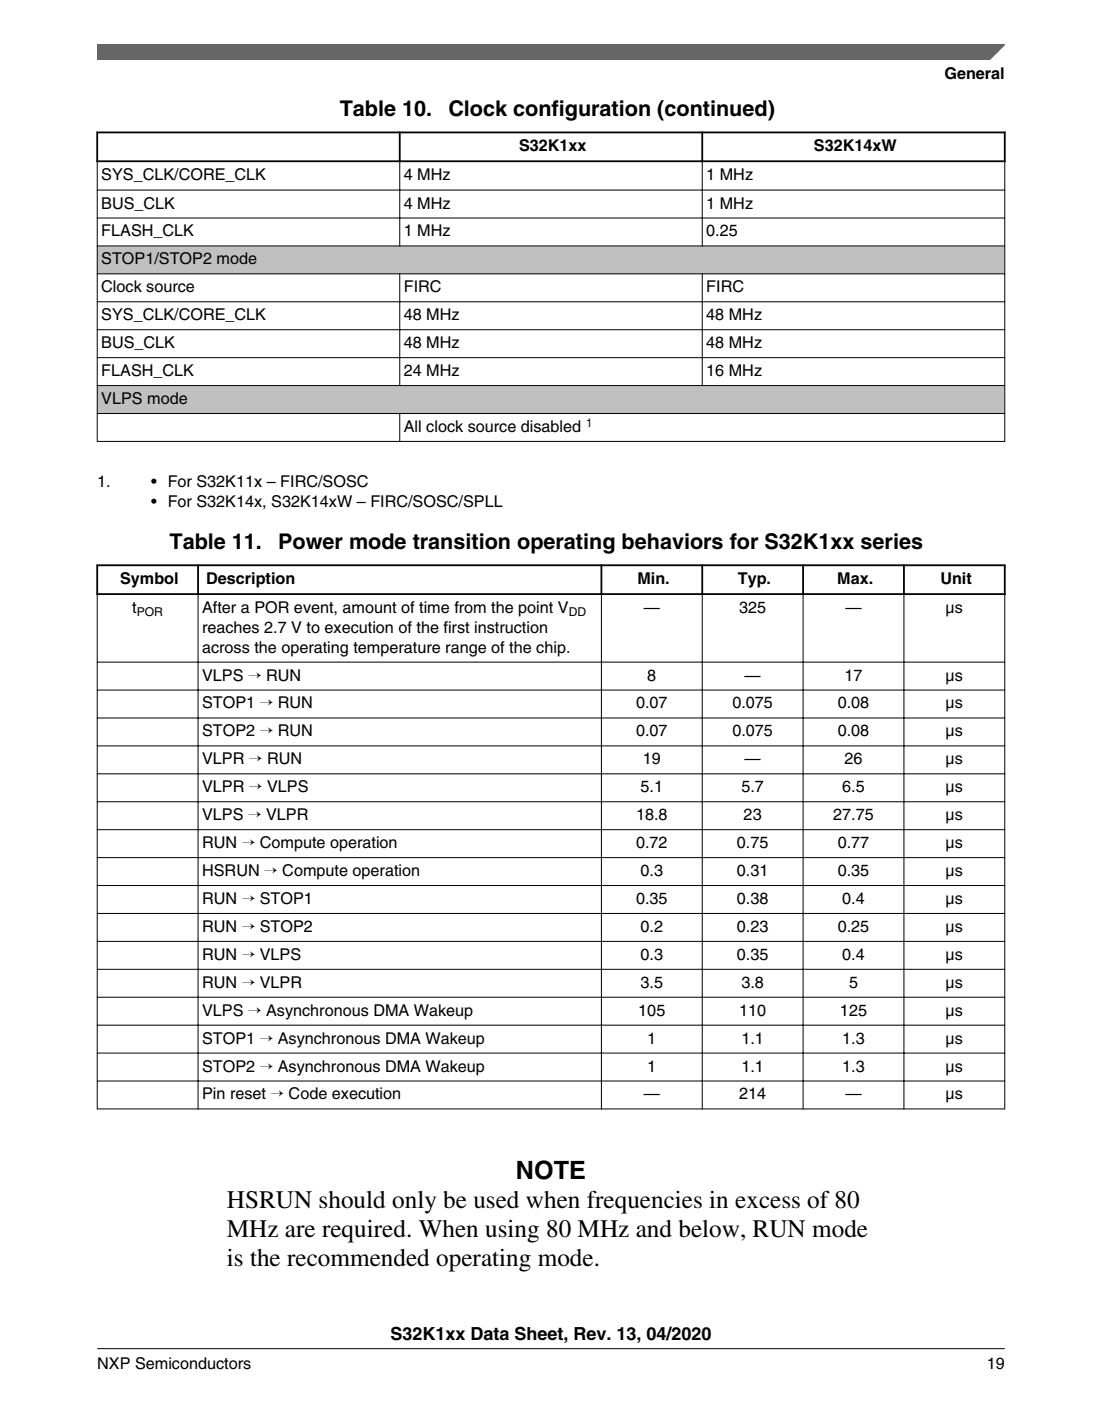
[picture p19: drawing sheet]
<svg xmlns="http://www.w3.org/2000/svg" width="216mm" height="274mm" viewBox="0 0 216 274" stroke-linecap="round" stroke-linejoin="round" font-family="sans-serif">
<defs><g id="words">
<g font-size="4.9">
<text x="101.1" y="230.9">NOTE</text>
<text x="44.5" y="236.6">HSRUN should only be used when frequencies in excess of 80</text>
<text x="44.5" y="242.3">MHz are required. When using 80 MHz and below, RUN mode</text>
<text x="44.5" y="247.9">is the recommended operating mode.</text>
</g>
<g font-size="4.2">
<text x="66.5" y="22.7">Table 10.</text>
<text x="87.8" y="22.7">Clock configuration (continued)</text>
<text x="33.2" y="107.4">Table 11.</text>
<text x="54.5" y="107.4">Power mode transition operating behaviors for S32K1xx series</text>
</g>
<text font-size="3.5" x="76.5" y="262.3">S32K1xx Data Sheet, Rev. 13, 04/2020</text>
<g font-size="3.2">
<text x="185" y="15.5">General</text>
<text x="101.7" y="29.6">S32K1xx</text>
<text x="159.5" y="29.6">S32K14xW</text>
<text x="19.8" y="35.3">SYS_CLK/CORE_CLK</text>
<text x="79.1" y="35.3">4 MHz</text>
<text x="138.4" y="35.3">1 MHz</text>
<text x="19.8" y="40.8">BUS_CLK</text>
<text x="79.1" y="40.8">4 MHz</text>
<text x="138.4" y="40.8">1 MHz</text>
<text x="19.8" y="46.3">FLASH_CLK</text>
<text x="79.1" y="46.3">1 MHz</text>
<text x="138.4" y="46.3">0.25</text>
<text x="19.8" y="51.8">STOP1/STOP2 mode</text>
<text x="19.8" y="57.2">Clock source</text>
<text x="79.1" y="57.2">FIRC</text>
<text x="138.4" y="57.2">FIRC</text>
<text x="19.8" y="62.7">SYS_CLK/CORE_CLK</text>
<text x="79.1" y="62.7">48 MHz</text>
<text x="138.4" y="62.7">48 MHz</text>
<text x="19.8" y="68.2">BUS_CLK</text>
<text x="79.1" y="68.2">48 MHz</text>
<text x="138.4" y="68.2">48 MHz</text>
<text x="19.8" y="73.6">FLASH_CLK</text>
<text x="79.1" y="73.6">24 MHz</text>
<text x="138.4" y="73.6">16 MHz</text>
<text x="19.8" y="79.1">VLPS mode</text>
<text x="79.1" y="84.6">All clock source disabled</text>
<text x="19" y="95.3">1.</text>
<text x="29.6" y="95.3">• For S32K11x – FIRC/SOSC</text>
<text x="29.6" y="99.2">• For S32K14x, S32K14xW – FIRC/SOSC/SPLL</text>
<text x="23.5" y="114.4">Symbol</text>
<text x="40.4" y="114.4">Description</text>
<text x="124.9" y="114.4">Min.</text>
<text x="144.5" y="114.4">Typ.</text>
<text x="164" y="114.4">Max.</text>
<text x="184.2" y="114.4">Unit</text>
<text x="25.9" y="120">t</text>
<text x="39.6" y="120">After a POR event, amount of time from the point V</text>
<text x="39.6" y="123.9">reaches 2.7 V to execution of the first instruction</text>
<text x="126.1" y="120">—</text>
<text x="144.8" y="120">325</text>
<text x="165.6" y="120">—</text>
<text x="185.3" y="120">μs</text>
<text x="39.6" y="127.8">across the operating temperature range of the chip.</text>
<text x="39.6" y="133.3">VLPS → RUN</text>
<text x="126.8" y="133.3">8</text>
<text x="145.9" y="133.3">—</text>
<text x="165.5" y="133.3">17</text>
<text x="185.3" y="133.3">μs</text>
<text x="39.6" y="138.7">STOP1 → RUN</text>
<text x="124.6" y="138.7">0.07</text>
<text x="143.5" y="138.7">0.075</text>
<text x="164.1" y="138.7">0.08</text>
<text x="185.3" y="138.7">μs</text>
<text x="39.6" y="144.2">STOP2 → RUN</text>
<text x="39.6" y="149.7">VLPR → RUN</text>
<text x="124.6" y="144.2">0.07</text>
<text x="125.9" y="149.7">19</text>
<text x="143.5" y="144.2">0.075</text>
<text x="145.9" y="149.7">—</text>
<text x="164.1" y="144.2">0.08</text>
<text x="165.5" y="149.7">26</text>
<text x="185.3" y="144.2">μs</text>
<text x="185.3" y="149.7">μs</text>
<text x="39.6" y="155.1">VLPR → VLPS</text>
<text x="125.5" y="155.1">5.1</text>
<text x="145.3" y="155.1">5.7</text>
<text x="165" y="155.1">6.5</text>
<text x="185.3" y="155.1">μs</text>
<text x="39.6" y="160.6">VLPS → VLPR</text>
<text x="124.6" y="160.6">18.8</text>
<text x="145.7" y="160.6">23</text>
<text x="163.2" y="160.6">27.75</text>
<text x="185.3" y="160.6">μs</text>
<text x="39.6" y="166.1">RUN → Compute operation</text>
<text x="124.6" y="166.1">0.72</text>
<text x="144.4" y="166.1">0.75</text>
<text x="164.1" y="166.1">0.77</text>
<text x="185.3" y="166.1">μs</text>
<text x="39.6" y="171.5">HSRUN → Compute operation</text>
<text x="125.5" y="171.5">0.3</text>
<text x="144.4" y="171.5">0.31</text>
<text x="164.1" y="171.5">0.35</text>
<text x="185.3" y="171.5">μs</text>
<text x="39.6" y="177">RUN → STOP1</text>
<text x="124.6" y="177">0.35</text>
<text x="144.4" y="177">0.38</text>
<text x="165" y="177">0.4</text>
<text x="185.3" y="177">μs</text>
<text x="39.6" y="182.5">RUN → STOP2</text>
<text x="125.5" y="182.5">0.2</text>
<text x="144.4" y="182.5">0.23</text>
<text x="164.1" y="182.5">0.25</text>
<text x="185.3" y="182.5">μs</text>
<text x="39.6" y="187.9">RUN → VLPS</text>
<text x="125.5" y="187.9">0.3</text>
<text x="144.4" y="187.9">0.35</text>
<text x="165" y="187.9">0.4</text>
<text x="185.3" y="187.9">μs</text>
<text x="39.6" y="193.4">RUN → VLPR</text>
<text x="125.5" y="193.4">3.5</text>
<text x="145.3" y="193.4">3.8</text>
<text x="166.3" y="193.4">5</text>
<text x="185.3" y="193.4">μs</text>
<text x="39.6" y="198.9">VLPS → Asynchronous DMA Wakeup</text>
<text x="125.1" y="198.9">105</text>
<text x="144.8" y="198.9">110</text>
<text x="164.6" y="198.9">125</text>
<text x="185.3" y="198.9">μs</text>
<text x="39.6" y="204.3">STOP1 → Asynchronous DMA Wakeup</text>
<text x="39.6" y="209.8">STOP2 → Asynchronous DMA Wakeup</text>
<text x="126.8" y="204.3">1</text>
<text x="126.8" y="209.8">1</text>
<text x="145.3" y="204.3">1.1</text>
<text x="145.3" y="209.8">1.1</text>
<text x="165" y="204.3">1.3</text>
<text x="165" y="209.8">1.3</text>
<text x="185.3" y="204.3">μs</text>
<text x="185.3" y="209.8">μs</text>
<text x="39.6" y="215.3">Pin reset → Code execution</text>
<text x="126.1" y="215.3">—</text>
<text x="144.8" y="215.3">214</text>
<text x="165.6" y="215.3">—</text>
<text x="185.3" y="215.3">μs</text>
<text x="19.1" y="268">NXP Semiconductors</text>
<text x="193.3" y="268">19</text>
</g>
<text font-size="2.4" fill="#00f" x="114.8" y="83.5">1</text>
<g font-size="2.4">
<text x="26.8" y="120.7">POR</text>
<text x="111.4" y="120.7">DD</text>
</g>
</g></defs>
<path d="M19.1 48.2h177.7v5.3h-177.7z" fill-rule="evenodd" fill="#c0c0c0"/>
<g fill="#fff">
<path d="M19.1 53.7h59.1v5.3h-59.1z" fill-rule="evenodd"/>
<path d="M78.4 53.7h59.1v5.3h-59.1z" fill-rule="evenodd"/>
<path d="M137.7 53.7h59.1v5.3h-59.1z" fill-rule="evenodd"/>
<path d="M19.1 59.2h59.1v5.3h-59.1z" fill-rule="evenodd"/>
<path d="M78.4 59.2h59.1v5.3h-59.1z" fill-rule="evenodd"/>
<path d="M137.7 59.2h59.1v5.3h-59.1z" fill-rule="evenodd"/>
<path d="M19.1 64.6h59.1v5.3h-59.1z" fill-rule="evenodd"/>
<path d="M78.4 64.6h59.1v5.3h-59.1z" fill-rule="evenodd"/>
<path d="M137.7 64.6h59.1v5.3h-59.1z" fill-rule="evenodd"/>
<path d="M19.1 70.1h59.1v5.3h-59.1z" fill-rule="evenodd"/>
<path d="M78.4 70.1h59.1v5.3h-59.1z" fill-rule="evenodd"/>
<path d="M137.7 70.1h59.1v5.3h-59.1z" fill-rule="evenodd"/>
</g>
<path d="M19.1 75.6h177.7v5.3h-177.7z" fill-rule="evenodd" fill="#c0c0c0"/>
<g fill="#fff">
<path d="M19.1 81.1h59.1v5.2h-59.1z" fill-rule="evenodd"/>
<path d="M78.4 81.1h118.4v5.2h-118.4z" fill-rule="evenodd"/>
</g>
<path d="M18.9 25.9h178.1M18.9 31.6h178.1M19 25.8v5.9M78.3 25.8v5.9M137.6 25.8v5.9M196.8 25.8v5.9" fill="none" stroke="#000" stroke-width=".35"/>
<g fill="none" stroke="#000" stroke-width=".2">
<path d="M19 37.2h177.9M19 31.7v54.8M78.3 31.4v16.8M137.6 31.4v16.8M196.8 31.7v54.8M19 42.7h177.9M19 48.2h177.9M19 53.6h177.9M19 59.1h177.9M78.3 53.5v22.1M137.6 53.5v22.1M19 64.6h177.9"/>
<path d="M19 70h177.9M19 75.5h177.9M19 81h177.9M19 86.4h177.9M78.3 80.9v5.6"/>
</g>
<g fill="#fff">
<path d="M19.1 103.8h177.8v115.2h-177.8z" fill-rule="evenodd"/>
<path d="M19.2 110.9h19.4v5.3h-19.4z" fill-rule="evenodd"/>
<path d="M39 110.9h78.7v5.3h-78.7z" fill-rule="evenodd"/>
<path d="M118 110.9h19.4v5.3h-19.4z" fill-rule="evenodd"/>
<path d="M137.8 110.9h19.4v5.3h-19.4z" fill-rule="evenodd"/>
<path d="M157.5 110.9h19.4v5.3h-19.4z" fill-rule="evenodd"/>
<path d="M177.3 110.9h19.4v5.3h-19.4z" fill-rule="evenodd"/>
<path d="M19.1 116.5h19.6v13.1h-19.6z" fill-rule="evenodd"/>
<path d="M38.9 116.5h78.8v13.1h-78.8z" fill-rule="evenodd"/>
<path d="M117.9 116.5h19.6v13.1h-19.6z" fill-rule="evenodd"/>
<path d="M137.7 116.5h19.6v13.1h-19.6z" fill-rule="evenodd"/>
<path d="M157.4 116.5h19.6v13.1h-19.6z" fill-rule="evenodd"/>
<path d="M177.2 116.5h19.6v13.1h-19.6z" fill-rule="evenodd"/>
<path d="M19.1 129.7h19.6v5.3h-19.6z" fill-rule="evenodd"/>
<path d="M38.9 129.7h78.8v5.3h-78.8z" fill-rule="evenodd"/>
<path d="M117.9 129.7h19.6v5.3h-19.6z" fill-rule="evenodd"/>
<path d="M137.7 129.7h19.6v5.3h-19.6z" fill-rule="evenodd"/>
<path d="M157.4 129.7h19.6v5.3h-19.6z" fill-rule="evenodd"/>
<path d="M177.2 129.7h19.6v5.3h-19.6z" fill-rule="evenodd"/>
<path d="M19.1 135.2h19.6v5.3h-19.6z" fill-rule="evenodd"/>
<path d="M38.9 135.2h78.8v5.3h-78.8z" fill-rule="evenodd"/>
<path d="M117.9 135.2h19.6v5.3h-19.6z" fill-rule="evenodd"/>
<path d="M137.7 135.2h19.6v5.3h-19.6z" fill-rule="evenodd"/>
<path d="M157.4 135.2h19.6v5.3h-19.6z" fill-rule="evenodd"/>
<path d="M177.2 135.2h19.6v5.3h-19.6z" fill-rule="evenodd"/>
<path d="M19.1 140.7h19.6v5.3h-19.6z" fill-rule="evenodd"/>
<path d="M38.9 140.7h78.8v5.3h-78.8z" fill-rule="evenodd"/>
<path d="M117.9 140.7h19.6v5.3h-19.6z" fill-rule="evenodd"/>
<path d="M137.7 140.7h19.6v5.3h-19.6z" fill-rule="evenodd"/>
<path d="M157.4 140.7h19.6v5.3h-19.6z" fill-rule="evenodd"/>
<path d="M177.2 140.7h19.6v5.3h-19.6z" fill-rule="evenodd"/>
<path d="M19.1 146.1h19.6v5.3h-19.6z" fill-rule="evenodd"/>
<path d="M38.9 146.1h78.8v5.3h-78.8z" fill-rule="evenodd"/>
<path d="M117.9 146.1h19.6v5.3h-19.6z" fill-rule="evenodd"/>
<path d="M137.7 146.1h19.6v5.3h-19.6z" fill-rule="evenodd"/>
<path d="M157.4 146.1h19.6v5.3h-19.6z" fill-rule="evenodd"/>
<path d="M177.2 146.1h19.6v5.3h-19.6z" fill-rule="evenodd"/>
<path d="M19.1 151.6h19.6v5.3h-19.6z" fill-rule="evenodd"/>
<path d="M38.9 151.6h78.8v5.3h-78.8z" fill-rule="evenodd"/>
<path d="M117.9 151.6h19.6v5.3h-19.6z" fill-rule="evenodd"/>
<path d="M137.7 151.6h19.6v5.3h-19.6z" fill-rule="evenodd"/>
<path d="M157.4 151.6h19.6v5.3h-19.6z" fill-rule="evenodd"/>
<path d="M177.2 151.6h19.6v5.3h-19.6z" fill-rule="evenodd"/>
<path d="M19.1 157.1h19.6v5.3h-19.6z" fill-rule="evenodd"/>
<path d="M38.9 157.1h78.8v5.3h-78.8z" fill-rule="evenodd"/>
<path d="M117.9 157.1h19.6v5.3h-19.6z" fill-rule="evenodd"/>
<path d="M137.7 157.1h19.6v5.3h-19.6z" fill-rule="evenodd"/>
<path d="M157.4 157.1h19.6v5.3h-19.6z" fill-rule="evenodd"/>
<path d="M177.2 157.1h19.6v5.3h-19.6z" fill-rule="evenodd"/>
<path d="M19.1 162.5h19.6v5.3h-19.6z" fill-rule="evenodd"/>
<path d="M38.9 162.5h78.8v5.3h-78.8z" fill-rule="evenodd"/>
<path d="M117.9 162.5h19.6v5.3h-19.6z" fill-rule="evenodd"/>
<path d="M137.7 162.5h19.6v5.3h-19.6z" fill-rule="evenodd"/>
<path d="M157.4 162.5h19.6v5.3h-19.6z" fill-rule="evenodd"/>
<path d="M177.2 162.5h19.6v5.3h-19.6z" fill-rule="evenodd"/>
<path d="M19.1 168h19.6v5.3h-19.6z" fill-rule="evenodd"/>
<path d="M38.9 168h78.8v5.3h-78.8z" fill-rule="evenodd"/>
<path d="M117.9 168h19.6v5.3h-19.6z" fill-rule="evenodd"/>
<path d="M137.7 168h19.6v5.3h-19.6z" fill-rule="evenodd"/>
<path d="M157.4 168h19.6v5.3h-19.6z" fill-rule="evenodd"/>
<path d="M177.2 168h19.6v5.3h-19.6z" fill-rule="evenodd"/>
<path d="M19.1 173.5h19.6v5.3h-19.6z" fill-rule="evenodd"/>
<path d="M38.9 173.5h78.8v5.3h-78.8z" fill-rule="evenodd"/>
<path d="M117.9 173.5h19.6v5.3h-19.6z" fill-rule="evenodd"/>
<path d="M137.7 173.5h19.6v5.3h-19.6z" fill-rule="evenodd"/>
<path d="M157.4 173.5h19.6v5.3h-19.6z" fill-rule="evenodd"/>
<path d="M177.2 173.5h19.6v5.3h-19.6z" fill-rule="evenodd"/>
<path d="M19.1 178.9h19.6v5.3h-19.6z" fill-rule="evenodd"/>
<path d="M38.9 178.9h78.8v5.3h-78.8z" fill-rule="evenodd"/>
<path d="M117.9 178.9h19.6v5.3h-19.6z" fill-rule="evenodd"/>
<path d="M137.7 178.9h19.6v5.3h-19.6z" fill-rule="evenodd"/>
<path d="M157.4 178.9h19.6v5.3h-19.6z" fill-rule="evenodd"/>
<path d="M177.2 178.9h19.6v5.3h-19.6z" fill-rule="evenodd"/>
<path d="M19.1 184.4h19.6v5.3h-19.6z" fill-rule="evenodd"/>
<path d="M38.9 184.4h78.8v5.3h-78.8z" fill-rule="evenodd"/>
<path d="M117.9 184.4h19.6v5.3h-19.6z" fill-rule="evenodd"/>
<path d="M137.7 184.4h19.6v5.3h-19.6z" fill-rule="evenodd"/>
<path d="M157.4 184.4h19.6v5.3h-19.6z" fill-rule="evenodd"/>
<path d="M177.2 184.4h19.6v5.3h-19.6z" fill-rule="evenodd"/>
<path d="M19.1 189.9h19.6v5.3h-19.6z" fill-rule="evenodd"/>
<path d="M38.9 189.9h78.8v5.3h-78.8z" fill-rule="evenodd"/>
<path d="M117.9 189.9h19.6v5.3h-19.6z" fill-rule="evenodd"/>
<path d="M137.7 189.9h19.6v5.3h-19.6z" fill-rule="evenodd"/>
<path d="M157.4 189.9h19.6v5.3h-19.6z" fill-rule="evenodd"/>
<path d="M177.2 189.9h19.6v5.3h-19.6z" fill-rule="evenodd"/>
<path d="M19.1 195.4h19.6v5.2h-19.6z" fill-rule="evenodd"/>
<path d="M38.9 195.4h78.8v5.2h-78.8z" fill-rule="evenodd"/>
<path d="M117.9 195.4h19.6v5.2h-19.6z" fill-rule="evenodd"/>
<path d="M137.7 195.4h19.6v5.2h-19.6z" fill-rule="evenodd"/>
<path d="M157.4 195.4h19.6v5.2h-19.6z" fill-rule="evenodd"/>
<path d="M177.2 195.4h19.6v5.2h-19.6z" fill-rule="evenodd"/>
<path d="M19.1 200.8h19.6v5.3h-19.6z" fill-rule="evenodd"/>
<path d="M38.9 200.8h78.8v5.3h-78.8z" fill-rule="evenodd"/>
<path d="M117.9 200.8h19.6v5.3h-19.6z" fill-rule="evenodd"/>
<path d="M137.7 200.8h19.6v5.3h-19.6z" fill-rule="evenodd"/>
<path d="M157.4 200.8h19.6v5.3h-19.6z" fill-rule="evenodd"/>
<path d="M177.2 200.8h19.6v5.3h-19.6z" fill-rule="evenodd"/>
<path d="M19.1 206.3h19.6v5.3h-19.6z" fill-rule="evenodd"/>
<path d="M38.9 206.3h78.8v5.3h-78.8z" fill-rule="evenodd"/>
<path d="M117.9 206.3h19.6v5.3h-19.6z" fill-rule="evenodd"/>
<path d="M137.7 206.3h19.6v5.3h-19.6z" fill-rule="evenodd"/>
<path d="M157.4 206.3h19.6v5.3h-19.6z" fill-rule="evenodd"/>
<path d="M177.2 206.3h19.6v5.3h-19.6z" fill-rule="evenodd"/>
<path d="M19.1 211.8h19.6v5.2h-19.6z" fill-rule="evenodd"/>
<path d="M38.9 211.8h78.8v5.2h-78.8z" fill-rule="evenodd"/>
<path d="M117.9 211.8h19.6v5.2h-19.6z" fill-rule="evenodd"/>
<path d="M137.7 211.8h19.6v5.2h-19.6z" fill-rule="evenodd"/>
<path d="M157.4 211.8h19.6v5.2h-19.6z" fill-rule="evenodd"/>
<path d="M177.2 211.8h19.6v5.2h-19.6z" fill-rule="evenodd"/>
</g>
<path d="M18.9 110.7h178.1M18.9 116.3h178.1M19 110.5v6M38.8 110.5v6M117.8 110.5v6M137.6 110.5v6M157.3 110.5v6M177.1 110.5v6M196.8 110.5v6" fill="none" stroke="#000" stroke-width=".35"/>
<g fill="none" stroke="#000" stroke-width=".2">
<path d="M19 116.5v100.7M38.8 116.1v101.1M117.8 116.1v101.1M137.6 116.1v101.1M157.3 116.1v101.1M177.1 116.1v101.1M196.8 116.5v100.7M19 129.6h177.9M19 135.1h177.9M19 140.6h177.9M19 146h177.9M19 151.5h177.9"/>
<path d="M19 157h177.9M19 162.5h177.9M19 167.9h177.9M19 173.4h177.9M19 178.9h177.9M19 184.3h177.9M19 189.8h177.9M19 195.3h177.9M19 200.7h177.9M19 206.2h177.9M19 211.7h177.9M19 217.1h177.9"/>
</g>
<path d="M19 8.7h177.8l-5.6 3h-172.2z" fill="#666"/>
<path d="M19 11.7v-3h177.8l-3 3" fill="none" stroke="#666" stroke-width=".28"/>
<path d="M19 264.1h177.8" fill="none" stroke="#000" stroke-width=".2"/>
<use href="#words"/>
</svg>
